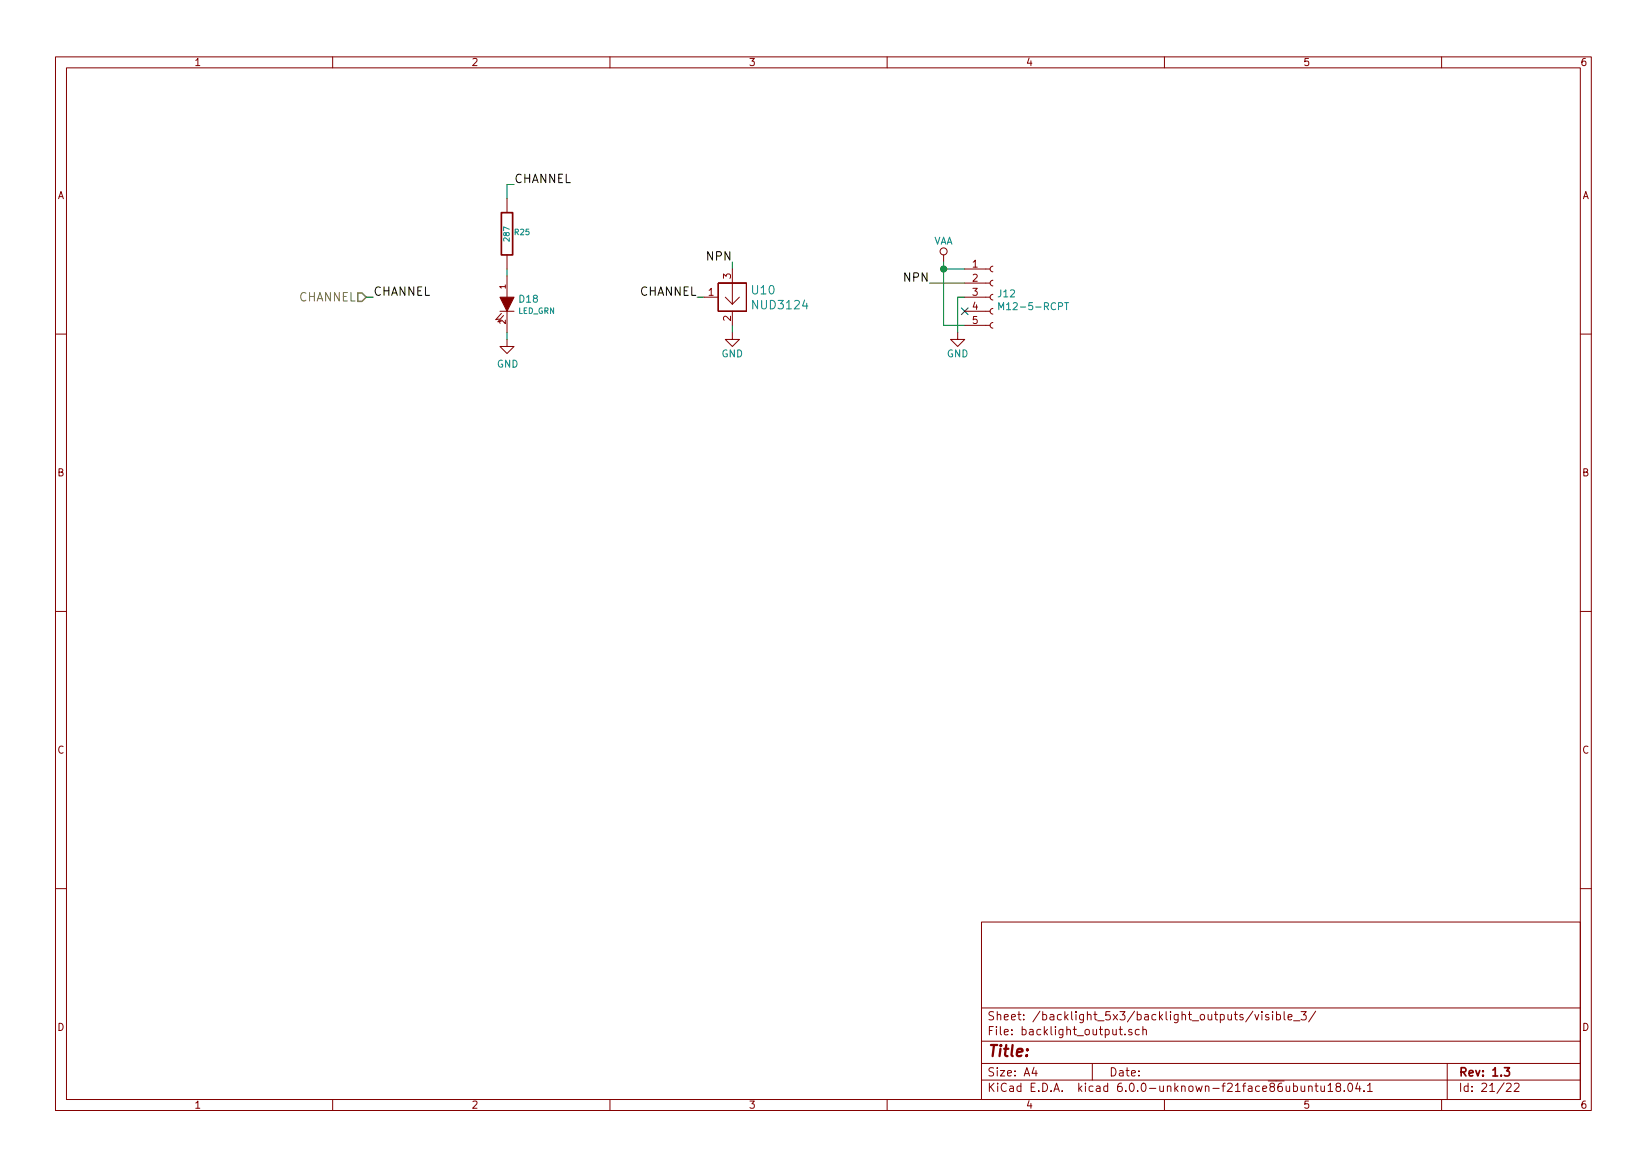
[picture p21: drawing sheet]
<svg xmlns="http://www.w3.org/2000/svg" width="297mm" height="210mm" viewBox="0 0 297 210" stroke-linecap="round" stroke-linejoin="round" font-family="sans-serif">
<defs><g id="words">
<text font-size="2.8" fill="#840000" x="178" y="190.5">Title:</text>
<g font-size="2.1">
<text x="92.7" y="33">CHANNEL</text>
<text x="127.6" y="47">NPN</text>
<text x="67.3" y="53.3">CHANNEL</text>
<text x="115.4" y="53.3">CHANNEL</text>
<text x="163.2" y="50.8">NPN</text>
</g>
<g font-size="2.1" fill="#008484">
<text x="135.7" y="53.1">U10</text>
<text x="136" y="55.8">NUD3124</text>
</g>
<text font-size="2.1" fill="#848400" x="53.9" y="54.4">CHANNEL</text>
<g font-size="2.1" fill="#840000">
<text x="178" y="184">Sheet: /backlight_5x3/backlight_outputs/visible_3/</text>
<text x="178" y="186.7">File: backlight_output.sch</text>
<text x="178" y="196.9">KiCad E.D.A. kicad 6.0.0-unknown-f21face86ubuntu18.04.1</text>
<text x="178" y="194.1">Size: A4</text>
<text x="200" y="194.1">Date:</text>
<text x="263" y="194.1">Rev: 1.3</text>
<text x="263" y="196.9">Id: 21/22</text>
</g>
<g font-size="1.8" fill="#840000">
<text x="35" y="11.9">1</text>
<text x="85" y="11.9">2</text>
<text x="135" y="11.9">3</text>
<text x="185" y="11.9">4</text>
<text x="235" y="11.9">5</text>
<text x="285" y="11.9">6</text>
<text x="10.4" y="35.9">A</text>
<text x="285.4" y="35.9">A</text>
<text x="127.8" y="53.3">1</text>
<text x="131.8" y="50.3" transform="rotate(-90 131.8 50.3)">3</text>
<text x="175.4" y="48.3">1</text>
<text x="175.4" y="50.8">2</text>
<text x="175.4" y="53.3">3</text>
<text x="131.8" y="57.9" transform="rotate(-90 131.8 57.9)">2</text>
<text x="175.4" y="55.9">4</text>
<text x="175.4" y="58.4">5</text>
<text x="10.4" y="85.9">B</text>
<text x="285.4" y="85.9">B</text>
<text x="10.4" y="135.9">C</text>
<text x="285.4" y="135.9">C</text>
<text x="10.4" y="185.9">D</text>
<text x="285.4" y="185.9">D</text>
<text x="35" y="199.9">1</text>
<text x="85" y="199.9">2</text>
<text x="135" y="199.9">3</text>
<text x="185" y="199.9">4</text>
<text x="235" y="199.9">5</text>
<text x="285" y="199.9">6</text>
</g>
<g font-size="1.8" fill="#008484">
<text x="168.3" y="44.1">VAA</text>
<text x="180.1" y="53.6">J12</text>
<text x="93.7" y="54.6">D18</text>
<text x="181.2" y="55.9">M12-5-RCPT</text>
<text x="130.1" y="64.4">GND</text>
<text x="170.8" y="64.4">GND</text>
<text x="89.6" y="66.3">GND</text>
</g>
<g font-size="1.4" fill="#008484">
<text x="91.9" y="43.4" transform="rotate(-90 91.9 43.4)">287</text>
<text x="92.9" y="42.4">R25</text>
<text x="93.4" y="56.6">LED_GRN</text>
</g>
<g font-size="1.4" fill="#840000">
<text x="91.2" y="52.1" transform="rotate(-90 91.2 52.1)">1</text>
<text x="91.2" y="58.4" transform="rotate(-90 91.2 58.4)">2</text>
</g>
</g></defs>
<g fill="none" stroke="#840000" stroke-width=".18">
<path d="M10 10.3h277v189.9h-277zM12 12.2h273v186.1h-273zM60 10.3v1.9M110 10.3v1.9M160 10.3v1.9M210 10.3v1.9M260 10.3v1.9M91.4 35.8v2.5M90.2 56.1h2.5M90.4 56.5l-1 1.2 .6-.2M90.8 56.9l-1 1.1 .6-.1M91.4 46v2.5"/>
<path d="M91.4 49.8v3.8M91.4 56.1v3.8M127 53.6h2.5M129.5 51h5.1v5.1h-5.1zM130.8 53.6l1.3 1.3M132.1 59.9v1.3h1.2l-1.2 1.3-1.3-1.3h1.3M132.1 48.5v6.4M132.1 56.1v2.6M133.3 53.6l-1.2 1.3M170.2 46v1.2M172.7 59.9v1.3h1.3l-1.3 1.3-1.3-1.3h1.3M174 56.1h4.6"/>
<path d="M174 53.6h4.6M174 58.7h4.6M174 51h4.6M174 48.5h4.6M179.1 58.2l-.3 .1-.2 .3 .1 .4 .4 .2M179.1 55.6l-.3 .1-.2 .4 .1 .3 .4 .2M179.1 53.1l-.3 .1-.2 .3 .1 .4 .4 .2M179.1 50.5l-.3 .1-.2 .4 .1 .4 .4 .2M179.1 48l-.3 .1-.2 .3 .1 .4 .4 .2M10 60.2h2M91.4 61.2v1.3h1.3l-1.3 1.2-1.2-1.2h1.2M285 60.2h2"/>
<path d="M10 110.3h2M285 110.3h2M10 160.2h2M177 166.3h108v32h-108zM285 160.2h2M60 198.3v1.9M110 198.3v1.9M160 198.3v1.9M177 194.8h108M177 191.8h108M177 187.8h108M177 181.8h108"/>
<path d="M186.5 192.5l-.4 1h1M186.8 193v1M197 191.8v3M201.8 185.6h.6M202.1 185.1v1.3l.3 .2M202.9 186.5v.1M204.1 185.7l-.3-.1-.2 .2v.2l.5 .2v.3h-.5M205.5 185.7l-.4-.1-.4 .3 .1 .6 .3 .1 .4-.1M206.1 185.7l.2-.1 .4 .1 .1 .9M206.1 185.1v1.5M210 198.3v1.9M226 182.3l-1.3 2"/>
<path d="M226.3 182.9l.4 1 .3-1M227.6 182.4v.2M227.6 182.9v1M228.8 183l-.4-.1-.2 .2 .1 .3 .5 .1v.3h-.6M229.5 182.4v.2M229.5 182.9v1M230.2 183l.5-.1 .2 .3v.6l-.2 .1-.5-.1M230.2 182.4v1.5M231.6 182.4v1.3l.2 .2M232.3 183.4l.7-.1-.1-.3-.4-.1-.2 .2 .1 .7h.5M233.3 184.1h1.1M234.6 195.8v.8a.39 .39 0 0 0 .7 .1"/>
<path d="M234.6 182.4h1l-.5 .6 .4 .1v.7l-.2 .1-.7-.1M235.3 195.8v1M236 196l.2-.2 .4 .1 .1 .9M236 195.8v1M237.2 195.8h.5M237.3 182.3l-1.3 2M237.4 195.3v1.3l.3 .2M238.2 195.8l.1 .9 .4 .1 .2-.1M238.9 195.8v1M239.5 195.8l.4-.5v1.5M239.5 196.8h.9M241.2 196l-.3-.3 .3-.4 .5 .2v.4a.52 .52 0 0 0-.7 .2 .52 .52 0 0 0 .1 .6l.4 .1 .2-.1 .1-.4-.3-.3"/>
<path d="M242.4 196.7v.1M243.3 195.4l.1-.1a.8 .8 0 0 1 .6 .8 .8 .8 0 0 1-.6 .7 1 1 0 0 1-.1-1.4zM244.9 195.2l-.4 1.1h.9M245.2 195.8v1M246 196.7v.1M246.6 195.8l.5-.5v1.5M246.6 196.8h.9M260 198.3v1.9M261 191.8v6.5M271.7 195.5l.6-.2 .2 .5-.9 1h.9M273.1 195.5l.2-.2h.4l.2 .2 .1 .3-.1 .2-.9 .8h1"/>
<circle cx="170.2" cy="45.3" r=".63"/>
</g>
<path d="M90.4 38.3h2.1v7.7h-2.1zM271.3 192.5h.9l-.5 .6 .5 .1v.7l-.2 .1-.7-.1" fill="none" stroke="#840000" stroke-width=".3"/>
<path d="M64.5 52.8h.8l.7 .8-.7 .8h-.8z" fill="none" stroke="#848400" stroke-width=".25"/>
<path d="M92.7 33.3h-1.3v2.5M66 53.6h1.3M91.4 48.5v1.3M91.4 59.9v1.3M125.7 53.6h1.3M132.1 47.2v1.3M132.1 58.7v1.2M167.6 51h6.4M170.2 47.2v11.5h3.8M170.2 48.5h3.8M174 53.6h-1.3v6.3" fill="none" stroke="#008400" stroke-width=".18"/>
<circle cx="170.2" cy="48.5" r=".51" fill="#008400" stroke="#008400" stroke-width=".25"/>
<path d="M173.4 55.5l1.2 1.2M174.6 55.5l-1.2 1.2" fill="none" stroke="#000084" stroke-width=".18"/>
<path d="M90.2 53.6h2.5l-1.3 2.5z" fill="#840000" stroke="#840000" stroke-width=".18"/>
<path d="M180.1 55.8v-1.2l.5 .9 .4-.9v1.2M192 54.6h.7M192.4 54.6v1.2" fill="none" stroke="#008484" stroke-width=".18"/>
<use href="#words"/>
</svg>
